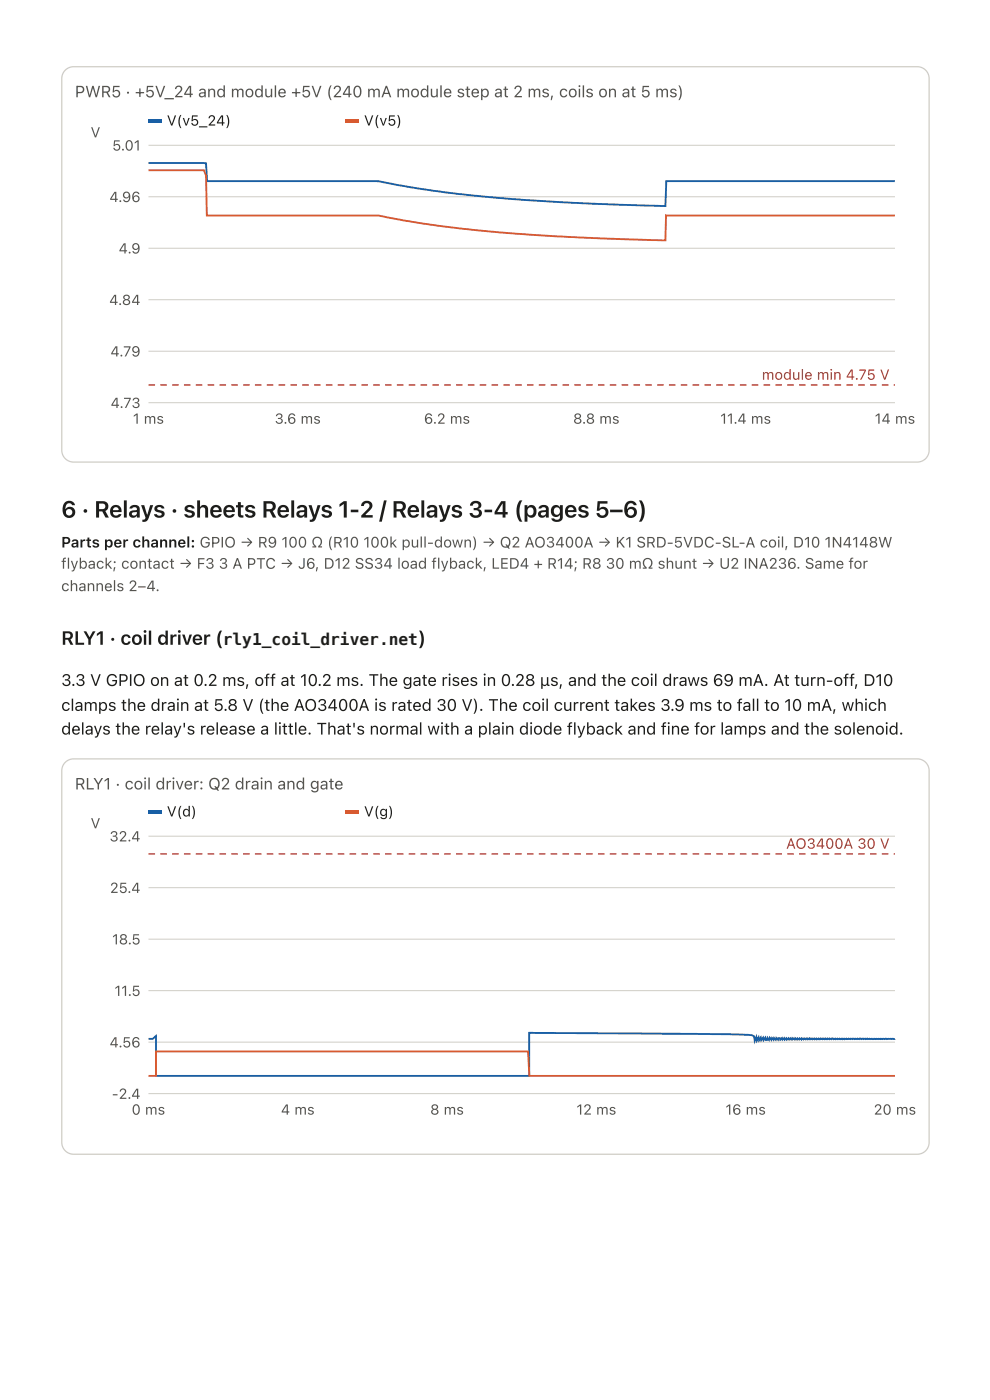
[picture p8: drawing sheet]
<svg xmlns="http://www.w3.org/2000/svg" width="210mm" height="297mm" viewBox="0 0 210 297" stroke-linecap="round" stroke-linejoin="round" font-family="sans-serif">
<defs><g id="words">
<text font-size="4.9" fill="#1d1d1b" x="13" y="109.8">6 · Relays · sheets Relays 1-2 / Relays 3-4 (pages 5–6)</text>
<g font-size="4.1" fill="#1d1d1b">
<text x="13" y="136.8">RLY1 · coil driver (</text>
<text x="88.6" y="136.8">)</text>
</g>
<g font-size="3.5" fill="#1d1d1b">
<text x="13" y="145.5">3.3 V GPIO on at 0.2 ms, off at 10.2 ms. The gate rises in 0.28 µs, and the coil draws 69 mA. At turn-off, D10</text>
<text x="13" y="150.8">clamps the drain at 5.8 V (the AO3400A is rated 30 V). The coil current takes 3.9 ms to fall to 10 mA, which</text>
<text x="13" y="155.8">delays the relay's release a little. That's normal with a plain diode flyback and fine for lamps and the solenoid.</text>
</g>
<g font-size="3.4" fill="#55544f">
<text x="15.9" y="20.6">PWR5 · +5V_24 and module +5V (240 mA module step at 2 ms, coils on at 5 ms)</text>
<text x="15.9" y="167.5">RLY1 · coil driver: Q2 drain and gate</text>
</g>
<text font-size="3.4" fill="#1d1d1b" x="47.2" y="136.8">rly1_coil_driver.net</text>
<text font-size="3.2" fill="#1d1d1b" x="13" y="116.2">Parts per channel: GPIO → R9</text>
<g font-size="3.2" fill="#55544f">
<text x="59.7" y="116.2">100 Ω (R10</text>
<text x="77" y="116.2">100k pull-down) → Q2 AO3400A → K1 SRD-5VDC-SL-A coil, D10</text>
<text x="174.8" y="116.2">1N4148W</text>
<text x="13" y="120.7">flyback; contact → F3</text>
<text x="13" y="125.4">channels 2–4.</text>
<text x="46.4" y="120.7">3 A PTC → J6, D12 SS34 load flyback, LED4 + R14; R8</text>
<text x="128.4" y="120.7">30 mΩ shunt → U2 INA236. Same for</text>
</g>
<g font-size="3.1" fill="#55544f">
<text x="19.2" y="29.1">V</text>
<text x="23.8" y="31.9">5.01</text>
<text x="23.2" y="42.9">4.96</text>
<text x="25.1" y="53.8">4.9</text>
<text x="23.1" y="64.7">4.84</text>
<text x="23.4" y="75.6">4.79</text>
<text x="23.4" y="86.5">4.73</text>
<text x="28.2" y="89.9">1 ms</text>
<text x="58.2" y="89.9">3.6 ms</text>
<text x="89.9" y="89.9">6.2 ms</text>
<text x="121.5" y="89.9">8.8 ms</text>
<text x="152.7" y="89.9">11.4 ms</text>
<text x="185.4" y="89.9">14 ms</text>
<text x="19.2" y="175.7">V</text>
<text x="23.2" y="178.5">32.4</text>
<text x="23.3" y="189.4">25.4</text>
<text x="23.8" y="200.4">18.5</text>
<text x="24.3" y="211.3">11.5</text>
<text x="23.2" y="222.2">4.56</text>
<text x="23.7" y="233.1">-2.4</text>
<text x="27.9" y="236.5">0 ms</text>
<text x="59.5" y="236.5">4 ms</text>
<text x="91.2" y="236.5">8 ms</text>
<text x="122.2" y="236.5">12 ms</text>
<text x="153.8" y="236.5">16 ms</text>
<text x="185.2" y="236.5">20 ms</text>
</g>
<g font-size="3.1" fill="#1d1d1b">
<text x="35.4" y="26.6">V(v5_24)</text>
<text x="77.2" y="26.6">V(v5)</text>
<text x="35.4" y="173.2">V(d)</text>
<text x="77.2" y="173.2">V(g)</text>
</g>
<g font-size="3.1" fill="#a32d2d">
<text x="161.5" y="80.6">module min 4.75 V</text>
<text x="166.7" y="180">AO3400A 30 V</text>
</g>
</g></defs>
<path d="M13.8 14.9l.8-.6 1-.1h178.9a2.51 2.51 0 0 1 2.5 2.5v78.8a2.51 2.51 0 0 1-2.5 2.5h-178.9a2.51 2.51 0 0 1-2.5-2.5v-78.8l.2-1z" fill="none" stroke="#cfcdc5" stroke-width=".26"/>
<path d="M13.8 161.7l.8-.5 1-.2h178.9a2.51 2.51 0 0 1 2.5 2.5v78.9a2.51 2.51 0 0 1-2.5 2.5h-178.9a2.51 2.51 0 0 1-2.5-2.5v-78.9l.2-.9z" fill="#fff"/>
<path d="M13.8 161.7l.8-.5 1-.2h178.9a2.51 2.51 0 0 1 2.5 2.5v78.9a2.51 2.51 0 0 1-2.5 2.5h-178.9a2.51 2.51 0 0 1-2.5-2.5v-78.9l.2-.9z" fill="none" stroke="#cfcdc5" stroke-width=".26"/>
<path d="M31.5 30.8h158.2M31.5 52.7h158.2M31.5 41.7h158.2M31.5 74.5h158.2M31.5 63.6h158.2M31.5 85.4h158.2" fill="none" stroke="#cfcdc5" stroke-width=".21"/>
<path d="M31.5 81.5h1.4v.3h-1.4zM34 81.5h1.4v.3h-1.4zM36.5 81.5h1.4v.3h-1.4zM39 81.5h1.4v.3h-1.4zM41.5 81.5h1.4v.3h-1.4zM44 81.5h1.4v.3h-1.4zM46.5 81.5h1.4v.3h-1.4zM49 81.5h1.4v.3h-1.4zM51.5 81.5h1.4v.3h-1.4zM54 81.5h1.4v.3h-1.4zM56.6 81.5h1.3v.3h-1.3zM59.1 81.5h1.4v.3h-1.4zM61.6 81.5h1.4v.3h-1.4zM64.1 81.5h1.4v.3h-1.4zM66.6 81.5h1.4v.3h-1.4zM69.1 81.5h1.4v.3h-1.4zM71.6 81.5h1.4v.3h-1.4zM74.1 81.5h1.4v.3h-1.4zM76.6 81.5h1.4v.3h-1.4zM79.1 81.5h1.4v.3h-1.4zM81.6 81.5h1.4v.3h-1.4zM84.1 81.5h1.4v.3h-1.4zM86.6 81.5h1.4v.3h-1.4zM89.2 81.5h1.4v.3h-1.4zM91.7 81.5h1.4v.3h-1.4zM94.2 81.5h1.4v.3h-1.4zM96.7 81.5h1.4v.3h-1.4zM99.2 81.5h1.4v.3h-1.4zM101.7 81.5h1.4v.3h-1.4zM104.2 81.5h1.4v.3h-1.4zM106.7 81.5h1.4v.3h-1.4zM109.2 81.5h1.4v.3h-1.4zM111.7 81.5h1.4v.3h-1.4zM114.2 81.5h1.4v.3h-1.4zM116.7 81.5h1.4v.3h-1.4zM119.3 81.5h1.3v.3h-1.3zM121.8 81.5h1.4v.3h-1.4zM124.3 81.5h1.4v.3h-1.4zM126.8 81.5h1.4v.3h-1.4zM129.3 81.5h1.4v.3h-1.4zM131.8 81.5h1.4v.3h-1.4zM134.3 81.5h1.4v.3h-1.4zM136.8 81.5h1.4v.3h-1.4zM139.3 81.5h1.4v.3h-1.4zM141.8 81.5h1.4v.3h-1.4zM144.3 81.5h1.4v.3h-1.4zM146.8 81.5h1.4v.3h-1.4zM149.3 81.5h1.4v.3h-1.4zM151.9 81.5h1.3v.3h-1.3zM154.4 81.5h1.4v.3h-1.4zM156.9 81.5h1.4v.3h-1.4zM159.4 81.5h1.4v.3h-1.4zM161.9 81.5h1.4v.3h-1.4zM164.4 81.5h1.4v.3h-1.4zM166.9 81.5h1.4v.3h-1.4zM169.4 81.5h1.4v.3h-1.4zM171.9 81.5h1.4v.3h-1.4zM174.4 81.5h1.4v.3h-1.4zM176.9 81.5h1.4v.3h-1.4zM179.4 81.5h1.4v.3h-1.4zM181.9 81.5h1.4v.3h-1.4zM184.5 81.5h1.3v.3h-1.3zM187 81.5h1.4v.3h-1.4zM189.5 81.5h.2v.3h-.2z" fill="#a32d2d"/>
<path d="M31.5 34.6l12.2 .1 .2 3.7h31.4a25.2 25.2 0 0 1 7.7 .6l10.9 1.7 14.5 1.5 17.1 1 15.6 .5 .2-5.3h48.4" fill="none" stroke="#185fa5" stroke-width=".39"/>
<path d="M31.5 25.2h2.8v.9h-2.8z" fill="#185fa5"/>
<path d="M31.5 36.1h11.7l.5 1.2 .2 8.4h31.9a23.1 23.1 0 0 1 8.1 .8l8.6 1.3 14.9 1.6 15.9 1 17.8 .6 .1-5.3h48.5" fill="none" stroke="#d85a30" stroke-width=".39"/>
<path d="M73.3 25.2h2.8v.9h-2.8z" fill="#d85a30"/>
<path d="M31.5 177.4h158.2M31.5 199.2h158.2M31.5 188.3h158.2M31.5 210.2h158.2M31.5 232h158.2M31.5 221.1h158.2" fill="none" stroke="#cfcdc5" stroke-width=".21"/>
<path d="M31.5 181h1.4v.3h-1.4zM34 181h1.4v.3h-1.4zM36.5 181h1.4v.3h-1.4zM39 181h1.4v.3h-1.4zM41.5 181h1.4v.3h-1.4zM44 181h1.4v.3h-1.4zM46.5 181h1.4v.3h-1.4zM49 181h1.4v.3h-1.4zM51.5 181h1.4v.3h-1.4zM54 181h1.4v.3h-1.4zM56.6 181h1.3v.3h-1.3zM59.1 181h1.4v.3h-1.4zM61.6 181h1.4v.3h-1.4zM64.1 181h1.4v.3h-1.4zM66.6 181h1.4v.3h-1.4zM69.1 181h1.4v.3h-1.4zM71.6 181h1.4v.3h-1.4zM74.1 181h1.4v.3h-1.4zM76.6 181h1.4v.3h-1.4zM79.1 181h1.4v.3h-1.4zM81.6 181h1.4v.3h-1.4zM84.1 181h1.4v.3h-1.4zM86.6 181h1.4v.3h-1.4zM89.2 181h1.4v.3h-1.4zM91.7 181h1.4v.3h-1.4zM94.2 181h1.4v.3h-1.4zM96.7 181h1.4v.3h-1.4zM99.2 181h1.4v.3h-1.4zM101.7 181h1.4v.3h-1.4zM104.2 181h1.4v.3h-1.4zM106.7 181h1.4v.3h-1.4zM109.2 181h1.4v.3h-1.4zM111.7 181h1.4v.3h-1.4zM114.2 181h1.4v.3h-1.4zM116.7 181h1.4v.3h-1.4zM119.3 181h1.3v.3h-1.3zM121.8 181h1.4v.3h-1.4zM124.3 181h1.4v.3h-1.4zM126.8 181h1.4v.3h-1.4zM129.3 181h1.4v.3h-1.4zM131.8 181h1.4v.3h-1.4zM134.3 181h1.4v.3h-1.4zM136.8 181h1.4v.3h-1.4zM139.3 181h1.4v.3h-1.4zM141.8 181h1.4v.3h-1.4zM144.3 181h1.4v.3h-1.4zM146.8 181h1.4v.3h-1.4zM149.3 181h1.4v.3h-1.4zM151.9 181h1.3v.3h-1.3zM154.4 181h1.4v.3h-1.4zM156.9 181h1.4v.3h-1.4zM159.4 181h1.4v.3h-1.4zM161.9 181h1.4v.3h-1.4zM164.4 181h1.4v.3h-1.4zM166.9 181h1.4v.3h-1.4zM169.4 181h1.4v.3h-1.4zM171.9 181h1.4v.3h-1.4zM174.4 181h1.4v.3h-1.4zM176.9 181h1.4v.3h-1.4zM179.4 181h1.4v.3h-1.4zM181.9 181h1.4v.3h-1.4zM184.5 181h1.3v.3h-1.3zM187 181h1.4v.3h-1.4zM189.5 181h.2v.3h-.2z" fill="#a32d2d"/>
<path d="M31.5 220.4h.9l.7-.6v8.5h79.1v-9.2l45 .4 2.2 .1 .5 .3 .1 .9 .3-.8 .2 .8 .3-.7 .1 .6 .4-.6 .1 .6 .4-.6 .1 .5 .3-.5 .2 .5h.2l.1-.4 .4 .4 .1-.4 .3 .4 .2-.4 .3 .4 .1-.4 .4 .4 .1-.4 .3 .4 .2-.4h.2l.1 .4 .4-.4 .1 .4 .4-.4 .1 .4 .3-.3 .1 .3 .4-.3 .1 .2 .3-.2 .2 .2h.2l.1-.2 .4 .2 .1-.2 .4 .2 .1-.2 .3 .2 .1-.2 .4 .2 .1-.2 .4 .2 .1-.2 .3 .2 .2-.2h.2l.1 .2 .4-.2 .1 .2 .3-.2 .1 .2 .4-.2 .1 .2 .4-.2 .1 .2 .4-.2 .1 .2 .3-.2 .4 .2 .1-.2 .3 .2 .2-.2 .3 .2 .1-.2 .4 .2 .1-.2 .4 .2 .1-.2 .3 .2 .4-.2 .1 .2 .3-.2 .2 .2 .3-.2 .1 .2 .4-.2 .1 .2 .4-.2 .1 .2 .3-.2 .1 .1 .4-.1 .3 .1 .2-.1 .3 .1 .1-.1 .4 .1 .1-.1 .4 .1 .1-.1 .3 .1 .2-.1 .3 .1 .4-.1 .1 .1 .3-.1 .2 .1 .3-.1 .1 .1h5.7" fill="none" stroke="#185fa5" stroke-width=".39"/>
<path d="M31.5 171.8h2.8v.9h-2.8z" fill="#185fa5"/>
<path d="M31.5 228.3h1.6v-5.2h78.8l.3 5.2h77.5" fill="none" stroke="#d85a30" stroke-width=".39"/>
<path d="M73.3 171.8h2.8v.9h-2.8z" fill="#d85a30"/>
<use href="#words"/>
</svg>
